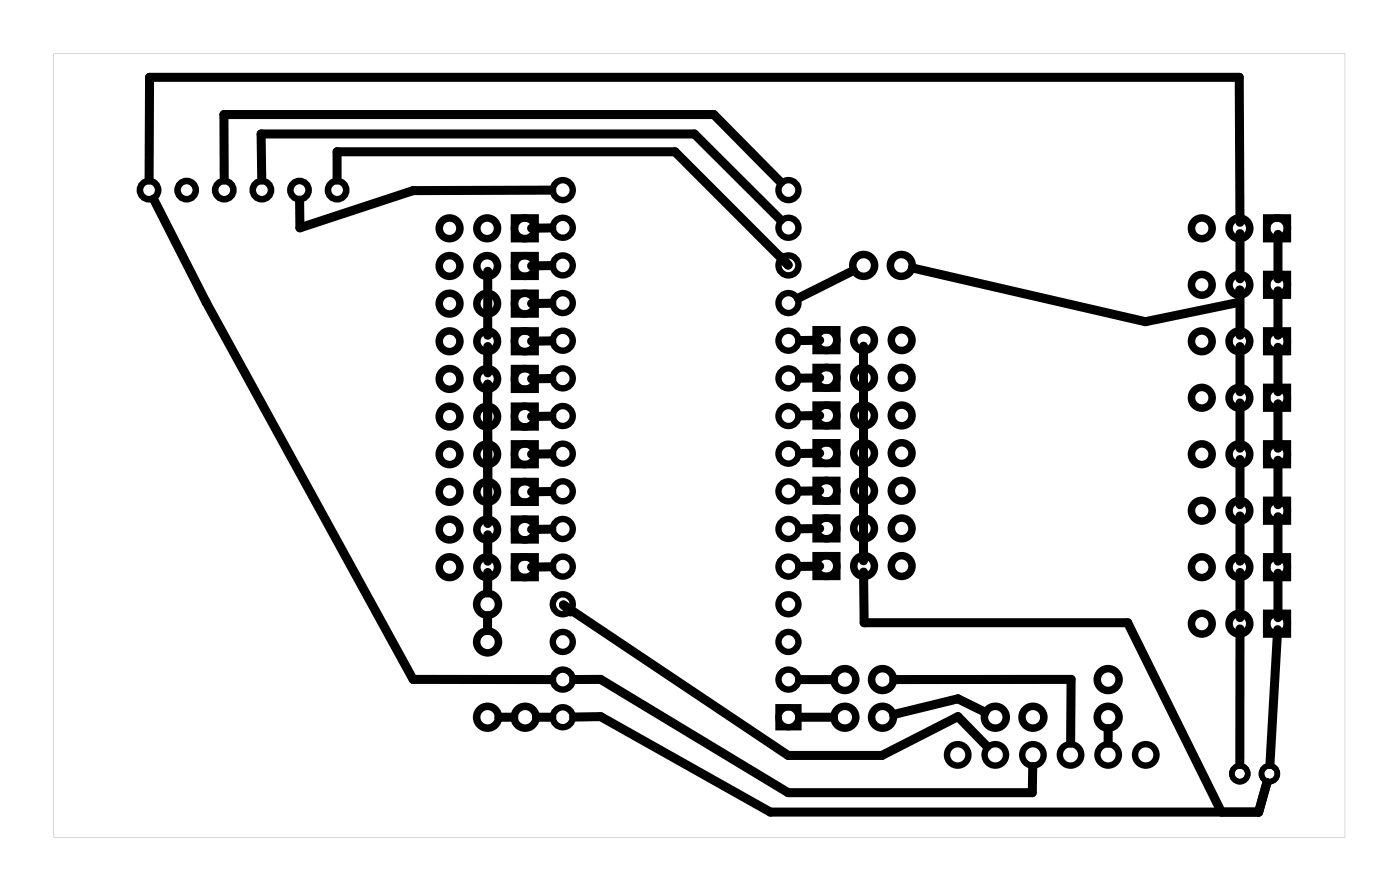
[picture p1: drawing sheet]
<svg xmlns="http://www.w3.org/2000/svg" width="95mm" height="60mm" viewBox="0 0 95 60" stroke-linecap="round" stroke-linejoin="round" font-family="sans-serif">
<path d="M3.6 3.6h87.2v52.9h-87.2zM3.6 3.6v52.9h87.2v-52.9z" fill="#000"/>
<g fill="none" stroke="#000" stroke-width=".43">
<path d="M52.6 47.7h1.3v1.4h-1.3z"/>
<circle cx="38" cy="17.9" r=".67"/>
<circle cx="38" cy="12.8" r=".67"/>
<circle cx="38" cy="15.4" r=".67"/>
<circle cx="53.2" cy="15.4" r=".67"/>
<circle cx="53.2" cy="17.9" r=".67"/>
<circle cx="53.2" cy="12.8" r=".67"/>
<circle cx="38" cy="35.7" r=".67"/>
<circle cx="38" cy="38.2" r=".67"/>
<circle cx="38" cy="33.1" r=".67"/>
<circle cx="38" cy="30.6" r=".67"/>
<circle cx="38" cy="28.1" r=".67"/>
<circle cx="38" cy="25.5" r=".67"/>
<circle cx="38" cy="23" r=".67"/>
<circle cx="38" cy="20.4" r=".67"/>
<circle cx="53.2" cy="38.2" r=".67"/>
<circle cx="53.2" cy="33.1" r=".67"/>
<circle cx="53.2" cy="35.7" r=".67"/>
<circle cx="53.2" cy="30.6" r=".67"/>
<circle cx="53.2" cy="25.5" r=".67"/>
<circle cx="53.2" cy="28.1" r=".67"/>
<circle cx="53.2" cy="20.4" r=".67"/>
<circle cx="53.2" cy="23" r=".67"/>
<circle cx="38" cy="43.3" r=".67"/>
<circle cx="38" cy="45.8" r=".67"/>
<circle cx="38" cy="40.8" r=".67"/>
<circle cx="38" cy="48.4" r=".67"/>
<circle cx="53.2" cy="45.8" r=".67"/>
<circle cx="53.2" cy="43.3" r=".67"/>
<circle cx="53.2" cy="40.8" r=".67"/>
<circle cx="53.2" cy="48.4" r=".67"/>
<circle cx="64.7" cy="50.9" r=".72"/>
<circle cx="67.2" cy="50.9" r=".72"/>
<circle cx="69.8" cy="50.9" r=".72"/>
<circle cx="72.3" cy="50.9" r=".72"/>
<circle cx="74.8" cy="50.9" r=".72"/>
<circle cx="77.4" cy="50.9" r=".72"/>
</g>
<g fill="none" stroke="#000" stroke-width=".51">
<path d="M34.7 19.8h1.4v1.4h-1.4zM34.7 17.2h1.4v1.4h-1.4zM34.7 14.7h1.4v1.4h-1.4zM85.5 14.7h1.4v1.4h-1.4zM85.5 18.5h1.4v1.4h-1.4zM34.7 35h1.4v1.4h-1.4zM34.7 37.6h1.4v1.4h-1.4zM34.7 29.9h1.4v1.4h-1.4zM34.7 32.5h1.4v1.4h-1.4zM34.7 27.4h1.4v1.4h-1.4zM34.7 24.9h1.4v1.4h-1.4zM34.7 22.3h1.4v1.4h-1.4z"/>
<path d="M55.1 37.5h1.4v1.4h-1.4zM55.1 32.4h1.4v1.4h-1.4zM55.1 34.9h1.4v1.4h-1.4zM55.1 29.9h1.4v1.4h-1.4zM55.1 24.8h1.4v1.4h-1.4zM55.1 27.3h1.4v1.4h-1.4zM55.1 22.2h1.4v1.4h-1.4zM85.5 29.9h1.4v1.4h-1.4zM85.5 22.3h1.4v1.4h-1.4zM85.5 33.8h1.4v1.4h-1.4zM85.5 26.1h1.4v1.4h-1.4zM85.5 37.6h1.4v1.4h-1.4z"/>
<path d="M85.5 41.4h1.4v1.4h-1.4z"/>
<circle cx="30.4" cy="17.9" r=".7"/>
<circle cx="30.4" cy="15.4" r=".7"/>
<circle cx="32.9" cy="17.9" r=".7"/>
<circle cx="32.9" cy="15.4" r=".7"/>
<circle cx="35.4" cy="15.4" r=".7"/>
<circle cx="35.4" cy="17.9" r=".7"/>
<circle cx="58.3" cy="17.9" r=".74"/>
<circle cx="60.9" cy="17.9" r=".74"/>
<circle cx="81.2" cy="15.4" r=".7"/>
<circle cx="81.2" cy="19.2" r=".7"/>
<circle cx="83.7" cy="15.4" r=".7"/>
<circle cx="83.7" cy="19.2" r=".7"/>
<circle cx="86.2" cy="15.4" r=".7"/>
<circle cx="86.2" cy="19.2" r=".7"/>
<circle cx="30.4" cy="33.2" r=".7"/>
<circle cx="30.4" cy="30.6" r=".7"/>
<circle cx="30.4" cy="28.1" r=".7"/>
<circle cx="30.4" cy="23" r=".7"/>
<circle cx="30.4" cy="35.7" r=".7"/>
<circle cx="30.4" cy="38.3" r=".7"/>
<circle cx="30.4" cy="20.5" r=".7"/>
<circle cx="30.4" cy="25.6" r=".7"/>
<circle cx="32.9" cy="30.6" r=".7"/>
<circle cx="32.9" cy="28.1" r=".7"/>
<circle cx="32.9" cy="33.2" r=".7"/>
<circle cx="32.9" cy="23" r=".7"/>
<circle cx="32.9" cy="25.6" r=".7"/>
<circle cx="32.9" cy="38.3" r=".7"/>
<circle cx="32.9" cy="20.5" r=".7"/>
<circle cx="32.9" cy="35.7" r=".7"/>
<circle cx="35.4" cy="38.3" r=".7"/>
<circle cx="35.4" cy="30.6" r=".7"/>
<circle cx="35.4" cy="28.1" r=".7"/>
<circle cx="35.4" cy="20.5" r=".7"/>
<circle cx="35.4" cy="33.2" r=".7"/>
<circle cx="35.4" cy="23" r=".7"/>
<circle cx="35.4" cy="35.7" r=".7"/>
<circle cx="35.4" cy="25.6" r=".7"/>
<circle cx="55.8" cy="28" r=".7"/>
<circle cx="55.8" cy="33.1" r=".7"/>
<circle cx="55.8" cy="25.5" r=".7"/>
<circle cx="55.8" cy="38.2" r=".7"/>
<circle cx="55.8" cy="22.9" r=".7"/>
<circle cx="55.8" cy="35.6" r=".7"/>
<circle cx="55.8" cy="30.6" r=".7"/>
<circle cx="58.4" cy="33.1" r=".7"/>
<circle cx="58.4" cy="22.9" r=".7"/>
<circle cx="58.4" cy="35.6" r=".7"/>
<circle cx="58.4" cy="25.5" r=".7"/>
<circle cx="58.4" cy="30.6" r=".7"/>
<circle cx="58.4" cy="28" r=".7"/>
<circle cx="58.4" cy="38.2" r=".7"/>
<circle cx="60.9" cy="33.1" r=".7"/>
<circle cx="60.9" cy="28" r=".7"/>
<circle cx="60.9" cy="25.5" r=".7"/>
<circle cx="60.9" cy="30.6" r=".7"/>
<circle cx="60.9" cy="38.2" r=".7"/>
<circle cx="60.9" cy="35.6" r=".7"/>
<circle cx="60.9" cy="22.9" r=".7"/>
<circle cx="81.2" cy="34.5" r=".7"/>
<circle cx="81.2" cy="38.3" r=".7"/>
<circle cx="81.2" cy="23" r=".7"/>
<circle cx="81.2" cy="26.8" r=".7"/>
<circle cx="81.2" cy="30.6" r=".7"/>
<circle cx="83.7" cy="30.6" r=".7"/>
<circle cx="83.7" cy="26.8" r=".7"/>
<circle cx="83.7" cy="38.3" r=".7"/>
<circle cx="83.7" cy="23" r=".7"/>
<circle cx="83.7" cy="34.5" r=".7"/>
<circle cx="86.2" cy="26.8" r=".7"/>
<circle cx="86.2" cy="23" r=".7"/>
<circle cx="86.2" cy="34.5" r=".7"/>
<circle cx="86.2" cy="38.3" r=".7"/>
<circle cx="86.2" cy="30.6" r=".7"/>
<circle cx="32.9" cy="48.4" r=".74"/>
<circle cx="32.9" cy="43.3" r=".74"/>
<circle cx="32.9" cy="40.8" r=".74"/>
<circle cx="35.5" cy="48.4" r=".74"/>
<circle cx="57.1" cy="48.4" r=".74"/>
<circle cx="57.1" cy="45.8" r=".74"/>
<circle cx="59.6" cy="48.4" r=".74"/>
<circle cx="59.6" cy="45.8" r=".74"/>
<circle cx="67.2" cy="48.4" r=".74"/>
<circle cx="69.8" cy="48.4" r=".74"/>
<circle cx="74.8" cy="48.4" r=".74"/>
<circle cx="74.8" cy="45.8" r=".74"/>
<circle cx="81.2" cy="42.1" r=".7"/>
<circle cx="83.7" cy="42.1" r=".7"/>
<circle cx="86.2" cy="42.1" r=".7"/>
</g>
<g fill="none" stroke="#000" stroke-width=".44">
<circle cx="10.1" cy="12.8" r=".62"/>
<circle cx="12.6" cy="12.8" r=".62"/>
<circle cx="15.1" cy="12.8" r=".62"/>
<circle cx="17.7" cy="12.8" r=".62"/>
<circle cx="20.2" cy="12.8" r=".62"/>
<circle cx="22.8" cy="12.8" r=".62"/>
</g>
<g fill="none" stroke="#000" stroke-width=".37">
<circle cx="83.7" cy="52.2" r=".54"/>
<circle cx="85.7" cy="52.2" r=".54"/>
</g>
<g fill="none" stroke="#000" stroke-width=".61">
<path d="M10.1 12.1v-6.9h73.6v9.8M10.4 13.4l3.5 7 14 25.4h9.4M15.1 12.1v-4.4h33.1l4.5 4.6M17.7 12.1l-.1-3.1h29.3l5.8 5.8M22.8 12.1v-1.9h22.8l7.6 7.7-.4-.6M32.9 18.3v4.3M37.3 17.9h-1.4M37.3 15.4h-1.4M37.3 12.8l-9.4 .1-7.6 2.5-.1-1.9M57.6 18.2l-3.7 1.9M61.6 18.1l15.8 3.6 6.3-1.3v-.8v3M83.7 15.8v3"/>
<path d="M86.3 15.8v3M86.3 19.6v3M32.9 38.6v1.4M32.9 32.8v-6.9v9.4M32.9 23.4v1.8M32.9 36.1v1.8M37.3 20.5h-1.4M37.3 23h-1.4M37.3 25.5l-1.4 .1M37.3 28.1h-1.4M37.3 30.6h-1.4M37.3 33.2h-1.4"/>
<path d="M37.3 35.7h-1.4M37.3 38.2l-1.4 .1M55.4 38.2h-1.4M55.4 35.7h-1.4M55.4 33.1h-1.4M55.4 30.6h-1.4M55.4 28l-1.4 .1M55.4 25.5h-1.4M55.4 23h-1.4M58.3 23.4v14.4M58.3 38.6l.1 3.4h17.8l6.3 12.8M83.7 23.4v3"/>
<path d="M83.7 27.2v3M83.7 31v3M83.7 34.8v3.1M83.7 38.6v3.1M86.3 23.4v3M86.3 27.2v3M86.3 31v3M86.3 34.9v3M86.3 38.7v3M32.9 41.5v1M33.7 48.4h1M36.2 48.4h1.1"/>
<path d="M38.5 41.3l-.4-.5 15.1 10.2h6.4l5.1-2.7 2 2.1M38.7 48.4l1.9-.1 11.4 6.5h33l.6-2M38.7 45.8h1.9l12.6 7.7h16.5v-1.8M54 45.8h2.3M54 48.4h2.3M60.4 45.8h11.9v4.3M66.5 48l-1.8-.9-4.4 1.1M74.8 49.1v1M83.7 42.4v9.2M86.3 42.5l-.5 9.1"/>
</g>
</svg>
